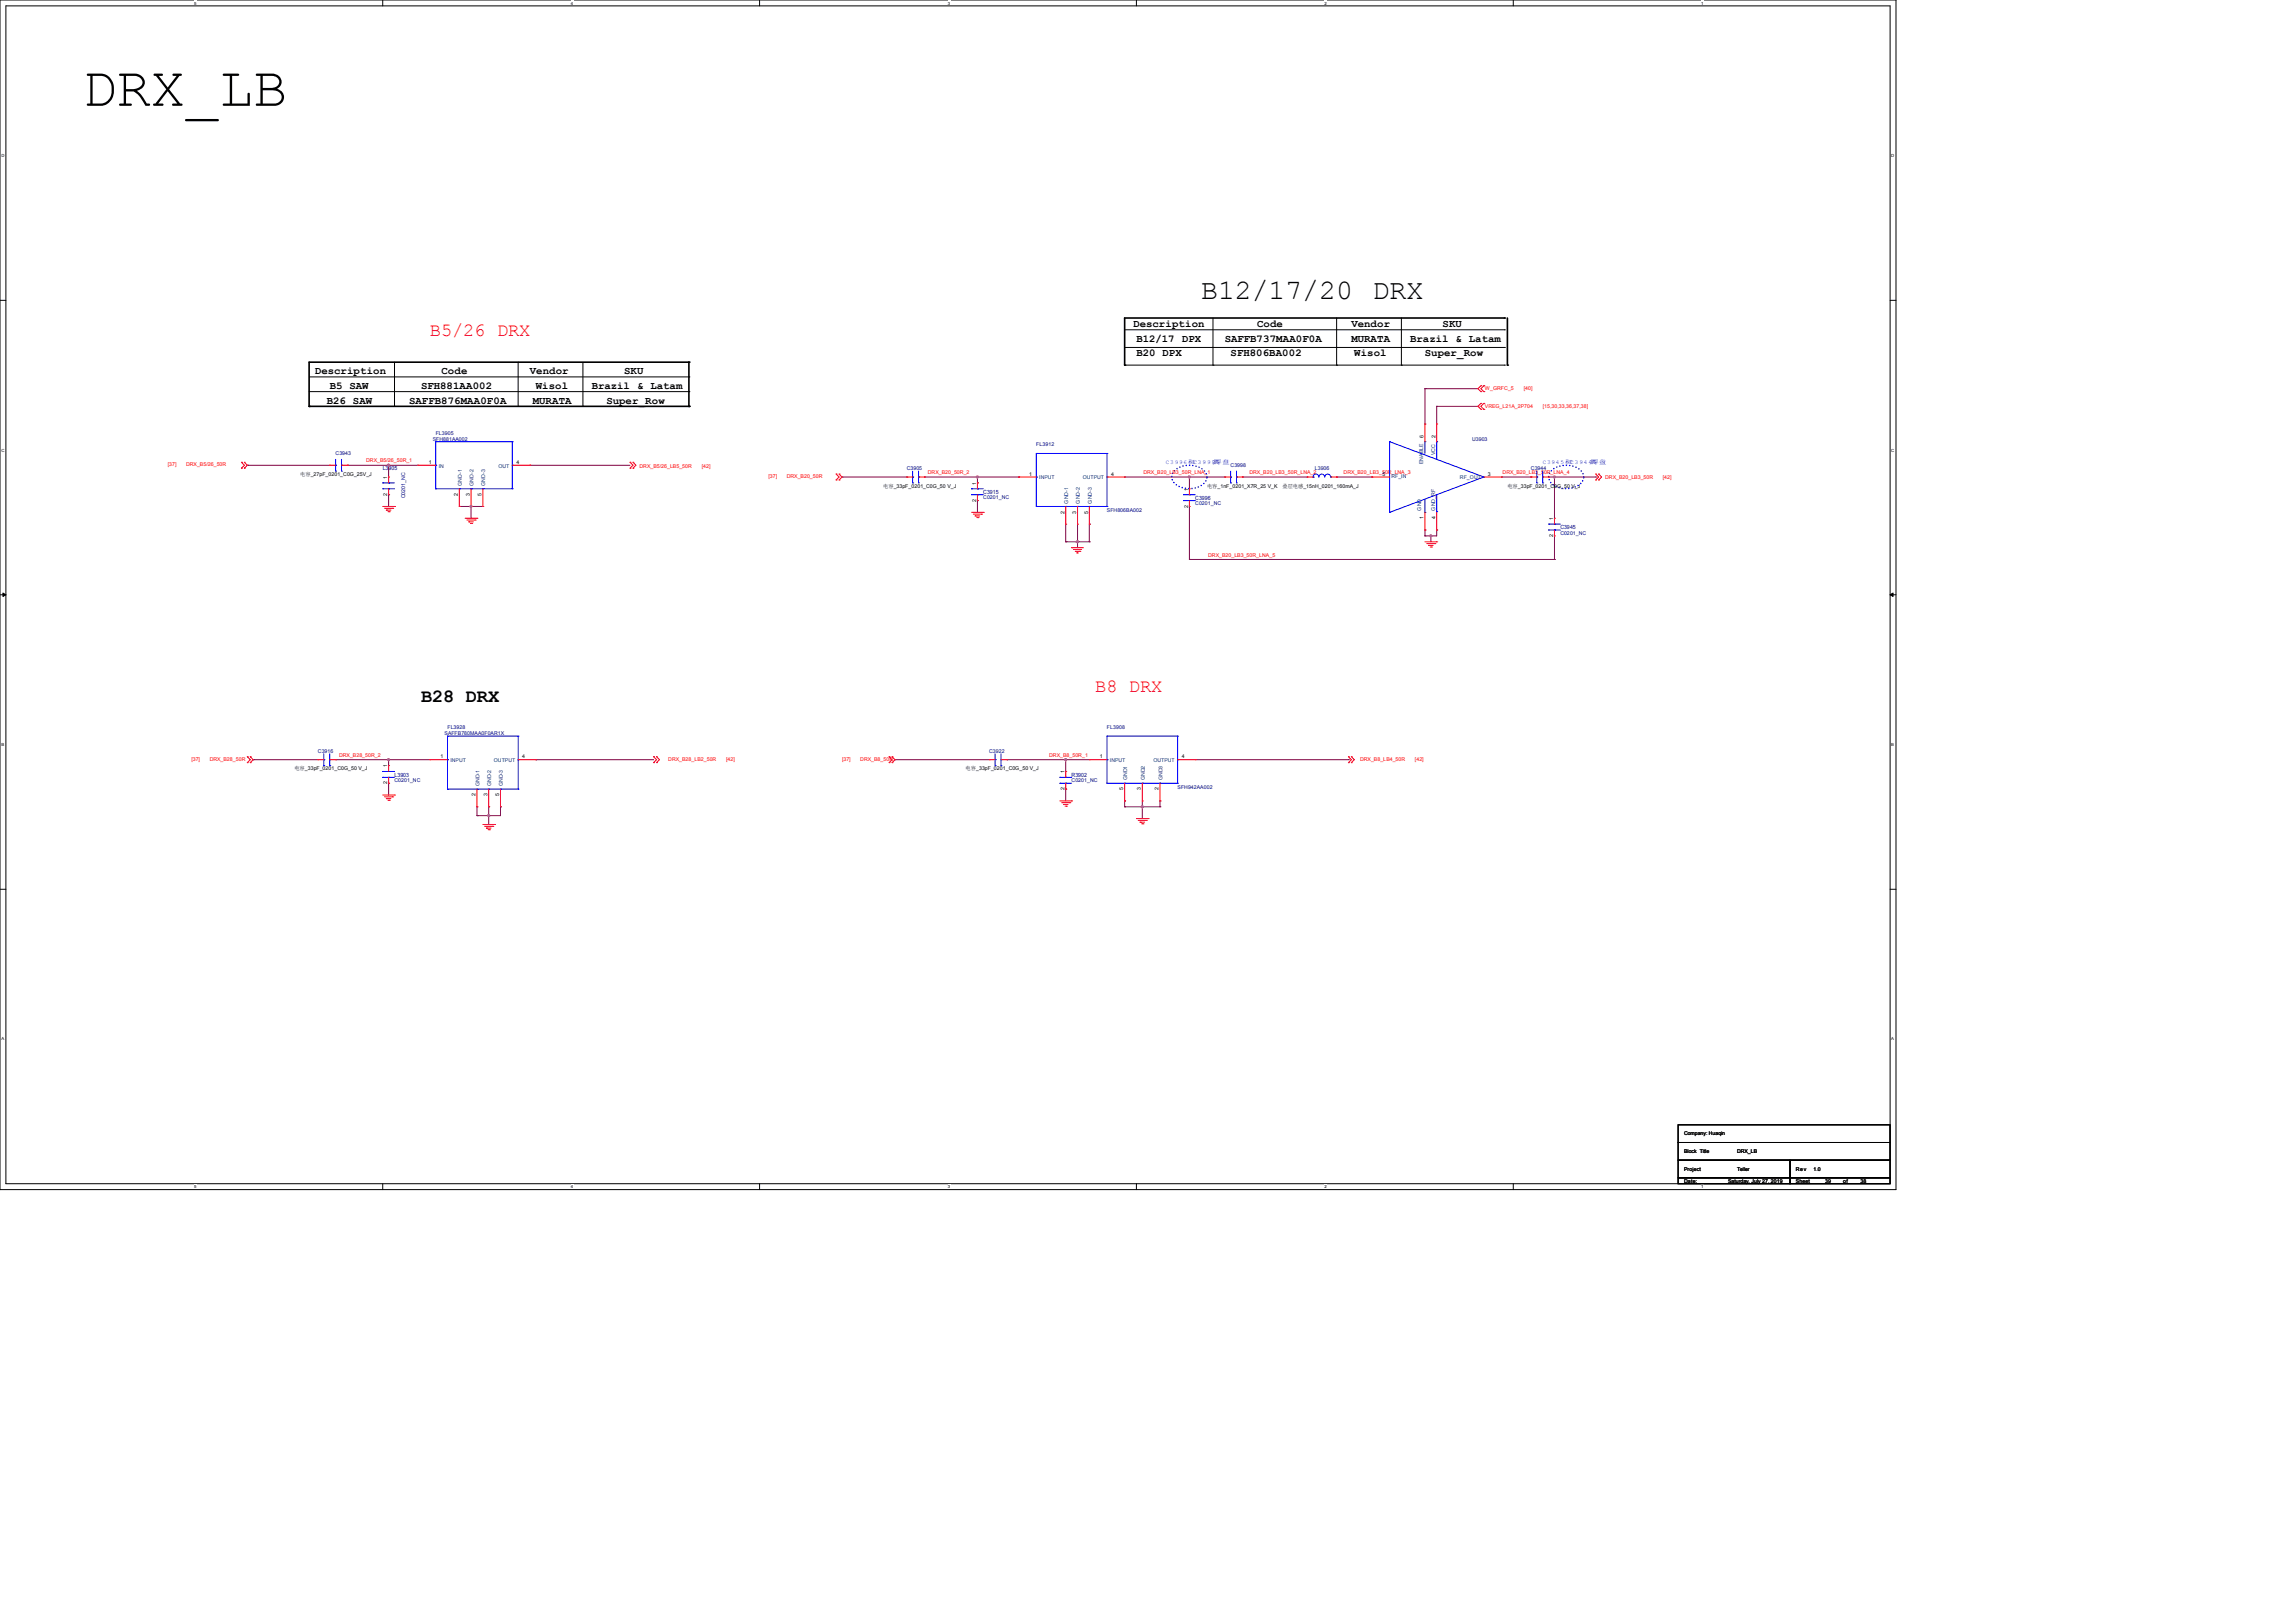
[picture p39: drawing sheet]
<svg xmlns="http://www.w3.org/2000/svg" width="297mm" height="210mm" viewBox="0 0 297 210" stroke-linecap="round" stroke-linejoin="round" font-family="sans-serif">
<defs><g id="words">
<text font-size="7.3" x="10.7" y="13.7">DRX_LB</text>
<g font-size="3.6">
<text x="155.4" y="38.7">B12/17/20</text>
<text x="177.6" y="38.7">DRX</text>
</g>
<g font-size="2.4" fill="#f00">
<text x="55.6" y="43.5">B5/26 DRX</text>
<text x="141.7" y="89.6">B8 DRX</text>
</g>
<text font-size="2.4" x="54.5" y="90.8">B28 DRX</text>
<g font-size="1.4">
<text x="146.7" y="42.3">Description</text>
<text x="147.1" y="44.2">B12/17 DPX</text>
<text x="147.1" y="46.1">B20 DPX</text>
<text x="158.5" y="44.2">SAFFB737MAA0F0A</text>
<text x="159.3" y="46.1">SFH806BA002</text>
<text x="162.7" y="42.3">Code</text>
<text x="174.9" y="42.3">Vendor</text>
<text x="174.9" y="44.2">MURATA</text>
<text x="175.3" y="46.1">Wisol</text>
<text x="182.5" y="44.2">Brazil &amp; Latam</text>
<text x="184.4" y="46.1">Super_Row</text>
<text x="186.7" y="42.3">SKU</text>
<text x="40.8" y="48.4">Description</text>
<text x="42.3" y="52.2">B26 SAW</text>
<text x="42.7" y="50.3">B5 SAW</text>
<text x="53" y="52.2">SAFFB876MAA0F0A</text>
<text x="54.5" y="50.3">SFH881AA002</text>
<text x="57.2" y="48.4">Code</text>
<text x="68.6" y="48.4">Vendor</text>
<text x="69" y="52.2">MURATA</text>
<text x="69.3" y="50.3">Wisol</text>
<text x="76.6" y="50.3">Brazil &amp; Latam</text>
<text x="78.5" y="52.2">Super_Row</text>
<text x="80.8" y="48.4">SKU</text>
</g>
<g font-size=".8" fill="#00f">
<text x="150.9" y="60">C3996和C 3</text>
<text x="155.6" y="60">9 9 8共</text>
<text x="157.2" y="60">焊盘</text>
<text x="199.6" y="60">C3945和C 3</text>
<text x="204.4" y="60">9 4 4共</text>
<text x="206" y="60">焊盘</text>
</g>
<g font-size=".7" fill="#f00">
<text x="192.2" y="52.8">VREG_L21A_2P704</text>
<text x="192.2" y="50.5">W_GRFC_5</text>
<text x="197.2" y="50.5">[40]</text>
<text x="199.6" y="52.8">[15,30,33,36,37,38]</text>
<text x="47.4" y="59.8">DRX_B5/26_50R_1</text>
<text x="21.7" y="60.3">[37]</text>
<text x="24.1" y="60.3">DRX_B5/26_50R</text>
<text x="82.8" y="60.5">DRX_B5/26_LB5_50R</text>
<text x="90.8" y="60.5">[42]</text>
<text x="99.4" y="61.9">[37]</text>
<text x="101.8" y="61.9">DRX_B20_50R</text>
<text x="120.1" y="61.4">DRX_B20_50R_2</text>
<text x="148" y="61.4">DRX_B20_LB3_50R_LNA_1</text>
<text x="161.7" y="61.4">DRX_B20_LB3_50R_LNA_2</text>
<text x="173.9" y="61.4">DRX_B20_LB3_50R_LNA_3</text>
<text x="194.5" y="61.4">DRX_B20_LB3_50R_LNA_4</text>
<text x="207.7" y="62">DRX_B20_LB3_50R</text>
<text x="215.2" y="62">[42]</text>
<text x="156.4" y="72">DRX_B20_LB3_50R_LNA_5</text>
<text x="24.8" y="98.4">[37]</text>
<text x="27.1" y="98.4">DRX_B28_50R</text>
<text x="43.9" y="97.9">DRX_B28_50R_2</text>
<text x="86.5" y="98.4">DRX_B28_LB2_50R</text>
<text x="94" y="98.4">[42]</text>
<text x="109" y="98.4">[37]</text>
<text x="111.3" y="98.4">DRX_B8_50R</text>
<text x="135.8" y="97.9">DRX_B8_50R_1</text>
<text x="176" y="98.4">DRX_B8_LB4_50R</text>
<text x="183.1" y="98.4">[42]</text>
</g>
<g font-size=".7" fill="#000080">
<text x="43.4" y="58.8">C3943</text>
<text x="56" y="57">SFH881AA002</text>
<text x="56.4" y="56.2">FL3905</text>
<text x="134.1" y="57.8">FL3912</text>
<text x="190.5" y="57">U3903</text>
<text x="49.5" y="60.9">L3905</text>
<text x="52.5" y="64.5" transform="rotate(-90 52.5 64.5)">C0201_NC</text>
<text x="117.3" y="60.8">C3905</text>
<text x="127.3" y="63.9">C3915</text>
<text x="127.3" y="64.6">C0201_NC</text>
<text x="154.7" y="64.7">C3996</text>
<text x="154.7" y="65.4">C0201_NC</text>
<text x="159.3" y="60.4">C3998</text>
<text x="170.2" y="60.8">L3906</text>
<text x="198.1" y="60.8">C3944</text>
<text x="143.3" y="66.3">SFH806BA002</text>
<text x="201.9" y="68.5">C3945</text>
<text x="201.9" y="69.2">C0201_NC</text>
<text x="57.5" y="95.1">SAFFB780MAA0F0AR1X</text>
<text x="57.9" y="94.3">FL3928</text>
<text x="143.3" y="94.3">FL3908</text>
<text x="41.1" y="97.4">C3916</text>
<text x="51.1" y="100.5">L3903</text>
<text x="51.1" y="101.2">C0201_NC</text>
<text x="128" y="97.4">C3922</text>
<text x="138.7" y="100.5">R3902</text>
<text x="138.7" y="101.2">C0201_NC</text>
<text x="152.4" y="102.1">SFH942AA002</text>
</g>
<g font-size=".7">
<text x="184.2" y="56.6" transform="rotate(-90 184.2 56.6)">6</text>
<text x="185.8" y="56.6" transform="rotate(-90 185.8 56.6)">2</text>
<text x="38.9" y="61.6">电容_27pF_0201_C0G_25V_J</text>
<text x="50.1" y="64.2" transform="rotate(-90 50.1 64.2)">2</text>
<text x="50.1" y="62" transform="rotate(-90 50.1 62)">1</text>
<text x="55.5" y="60">1</text>
<text x="59.3" y="64.2" transform="rotate(-90 59.3 64.2)">2</text>
<text x="60.8" y="64.2" transform="rotate(-90 60.8 64.2)">3</text>
<text x="62.3" y="64.2" transform="rotate(-90 62.3 64.2)">5</text>
<text x="66.8" y="60">4</text>
<text x="114.3" y="63.1">电容_33pF_0201_C0G_50 V_J</text>
<text x="126.3" y="64.9" transform="rotate(-90 126.3 64.9)">2</text>
<text x="126.3" y="62.7" transform="rotate(-90 126.3 62.7)">1</text>
<text x="133.2" y="61.6">1</text>
<text x="143.8" y="61.6">4</text>
<text x="153.8" y="65.7" transform="rotate(-90 153.8 65.7)">2</text>
<text x="153.8" y="63.5" transform="rotate(-90 153.8 63.5)">1</text>
<text x="156.2" y="63.1">电容_1nF_0201_X7R_25 V_K</text>
<text x="166" y="63.1">叠层电感_15nH_0201_160mA_J</text>
<text x="178.9" y="61.6">5</text>
<text x="192.6" y="61.6">3</text>
<text x="195.1" y="63.1">电容_33pF_0201_C0G_50 V_J</text>
<text x="137.8" y="66.4" transform="rotate(-90 137.8 66.4)">2</text>
<text x="139.3" y="66.4" transform="rotate(-90 139.3 66.4)">3</text>
<text x="140.8" y="66.4" transform="rotate(-90 140.8 66.4)">5</text>
<text x="184.2" y="67.2" transform="rotate(-90 184.2 67.2)">1</text>
<text x="185.8" y="67.2" transform="rotate(-90 185.8 67.2)">4</text>
<text x="201" y="69.5" transform="rotate(-90 201 69.5)">2</text>
<text x="201" y="67.3" transform="rotate(-90 201 67.3)">1</text>
<text x="38.1" y="99.7">电容_33pF_0201_C0G_50 V_J</text>
<text x="50.1" y="101.5" transform="rotate(-90 50.1 101.5)">2</text>
<text x="50.1" y="99.3" transform="rotate(-90 50.1 99.3)">1</text>
<text x="57" y="98.1">1</text>
<text x="67.6" y="98.1">4</text>
<text x="125" y="99.7">电容_33pF_0201_C0G_50 V_J</text>
<text x="137.8" y="100.1" transform="rotate(-90 137.8 100.1)">1</text>
<text x="142.3" y="98.1">1</text>
<text x="152.9" y="98.1">4</text>
<text x="61.6" y="103" transform="rotate(-90 61.6 103)">2</text>
<text x="63.1" y="103" transform="rotate(-90 63.1 103)">3</text>
<text x="64.6" y="103" transform="rotate(-90 64.6 103)">5</text>
<text x="137.8" y="102.3" transform="rotate(-90 137.8 102.3)">2</text>
<text x="145.4" y="102.3" transform="rotate(-90 145.4 102.3)">5</text>
<text x="147.7" y="102.3" transform="rotate(-90 147.7 102.3)">3</text>
<text x="149.9" y="102.3" transform="rotate(-90 149.9 102.3)">2</text>
<text x="217.9" y="146.9">Company: Huaqin</text>
<text x="217.9" y="149.2">Block Title</text>
<text x="224.8" y="149.2">DRX_LB</text>
<text x="217.9" y="151.5">Project</text>
<text x="217.9" y="153">Date:</text>
<text x="223.6" y="153">Saturday, July 27, 2019</text>
<text x="224.8" y="151.5">Teller</text>
<text x="232.4" y="151.5">Rev</text>
<text x="232.4" y="153">Sheet</text>
<text x="234.7" y="151.5">1.0</text>
<text x="236.2" y="153">39</text>
<text x="238.5" y="153">of</text>
<text x="240.8" y="153">38</text>
</g>
<g font-size=".7" fill="#004080">
<text x="185.7" y="58.9" transform="rotate(-90 185.7 58.9)">VCC</text>
<text x="56.8" y="60.5">IN</text>
<text x="59.8" y="62.9" transform="rotate(-90 59.8 62.9)">GND-1</text>
<text x="61.3" y="62.9" transform="rotate(-90 61.3 62.9)">GND-2</text>
<text x="62.8" y="62.9" transform="rotate(-90 62.8 62.9)">GND-3</text>
<text x="64.5" y="60.5">OUT</text>
<text x="134.5" y="62">INPUT</text>
<text x="138.2" y="65.2" transform="rotate(-90 138.2 65.2)">GND-1</text>
<text x="139.8" y="65.2" transform="rotate(-90 139.8 65.2)">GND-2</text>
<text x="140.1" y="62">OUTPUT</text>
<text x="141.3" y="65.2" transform="rotate(-90 141.3 65.2)">GND-3</text>
<text x="180.1" y="61.9">RF_IN</text>
<text x="184.2" y="60" transform="rotate(-90 184.2 60)">ENABLE</text>
<text x="188.9" y="62">RF_OUT</text>
<text x="183.9" y="66.1" transform="rotate(-90 183.9 66.1)">GND</text>
<text x="185.7" y="66.1" transform="rotate(-90 185.7 66.1)">GND_RF</text>
<text x="58.3" y="98.6">INPUT</text>
<text x="62" y="101.7" transform="rotate(-90 62 101.7)">GND-1</text>
<text x="63.6" y="101.7" transform="rotate(-90 63.6 101.7)">GND-2</text>
<text x="63.9" y="98.6">OUTPUT</text>
<text x="65.1" y="101.7" transform="rotate(-90 65.1 101.7)">GND-3</text>
<text x="143.6" y="98.6">INPUT</text>
<text x="145.9" y="101" transform="rotate(-90 145.9 101)">GND1</text>
<text x="148.1" y="101" transform="rotate(-90 148.1 101)">GND2</text>
<text x="149.3" y="98.6">OUTPUT</text>
<text x="150.4" y="101" transform="rotate(-90 150.4 101)">GND3</text>
</g>
<g font-size=".5">
<text x="25.1" y=".6">5</text>
<text x="73.9" y=".6">4</text>
<text x="122.6" y=".6">3</text>
<text x="171.4" y=".6">2</text>
<text x="220.2" y=".6">1</text>
<text x=".2" y="20.4">D</text>
<text x="244.7" y="20.4">D</text>
<text x=".2" y="58.4">C</text>
<text x="244.7" y="58.4">C</text>
<text x=".2" y="96.5">B</text>
<text x="244.7" y="96.5">B</text>
<text x=".2" y="134.6">A</text>
<text x="244.7" y="134.6">A</text>
<text x="25.1" y="153.8">5</text>
<text x="73.9" y="153.8">4</text>
<text x="122.6" y="153.8">3</text>
<text x="171.4" y="153.8">2</text>
<text x="220.2" y="153.8">1</text>
</g>
</g></defs>
<path d="M0 0h245.4v153.9h-245.4zM.8 .8h243.8v152.4h-243.8z" fill="none" stroke="#000" stroke-width=".13"/>
<g fill="#fff">
<path d="M25.1 .1h.3v.6h-.3z"/>
<path d="M25.1 153.2h.3v.6h-.3z"/>
</g>
<path d="M49.5 0v.8M49.5 153.2v.7" fill="none" stroke="#000" stroke-width=".13"/>
<g fill="#fff">
<path d="M73.9 .1h.3v.6h-.3z"/>
<path d="M73.9 153.2h.3v.6h-.3z"/>
</g>
<path d="M98.3 0v.8M98.3 153.2v.7" fill="none" stroke="#000" stroke-width=".13"/>
<g fill="#fff">
<path d="M122.7 .1h.3v.6h-.3z"/>
<path d="M122.7 153.2h.3v.6h-.3z"/>
</g>
<path d="M147.1 0v.8M147.1 153.2v.7" fill="none" stroke="#000" stroke-width=".13"/>
<g fill="#fff">
<path d="M171.4 .1h.3v.6h-.3z"/>
<path d="M171.4 153.2h.3v.6h-.3z"/>
</g>
<path d="M195.8 0v.8M195.8 153.2v.7" fill="none" stroke="#000" stroke-width=".13"/>
<g fill="#fff">
<path d="M220.2 .1h.3v.6h-.3z"/>
<path d="M220.2 153.2h.3v.6h-.3z"/>
<path d="M.2 19.8h.4v.6h-.4z"/>
<path d="M244.8 19.8h.4v.6h-.4z"/>
<path d="M.2 57.9h.4v.6h-.4z"/>
<path d="M244.8 57.9h.4v.6h-.4z"/>
</g>
<path d="M0 38.9h.8M244.6 38.9h.8" fill="none" stroke="#000" stroke-width=".13"/>
<g fill="#fff">
<path d="M.2 96h.4v.6h-.4z"/>
<path d="M244.8 96h.4v.6h-.4z"/>
</g>
<path d="M0 77h.8M244.6 77h.8" fill="none" stroke="#000" stroke-width=".13"/>
<path d="M.4 76.7l.4 .3-.4 .2zM244.6 77l.4-.3v.5z" fill="#000" stroke="#000" stroke-width=".13"/>
<g fill="#fff">
<path d="M.2 134.1h.4v.6h-.4z"/>
<path d="M244.8 134.1h.4v.6h-.4z"/>
</g>
<g fill="none" stroke="#000" stroke-width=".13">
<path d="M40 48.8h49.2M40 50.7h49.2M51.1 52.6h.1M51.1 46.9v5.7M67.1 52.6h.1M67.1 46.9v5.7M75.4 52.6h.1M75.4 46.9v5.7M89.2 48.8h.1M89.2 50.7h.1M145.5 47.2h49.2M145.5 45h49.2"/>
<path d="M145.5 42.7h49.2M157 47.2h.1M157 41.1v6.1M173 47.2h.1M173 41.1v6.1M181.4 47.2h.1M181.4 41.1v6.1M194.7 47.2h.1M194.7 45h.1M194.7 42.7h.1M0 115.1h.8M244.6 115.1h.8"/>
<path d="M217.2 145.5h27.4v2.3h-27.4zM217.2 147.8h27.4v2.3h-27.4zM217.2 150.1h14.4v2.3h-14.4zM217.2 152.4h14.4v.8h-14.4zM231.6 152.4h13v.8h-13zM231.6 150.1h13v2.3h-13z"/>
</g>
<path d="M40 52.6h.1M40 52.6h49.2M89.2 46.9h-49.2v5.7M89.2 46.9h.1M89.2 52.6h.1M89.2 46.9v5.7M145.5 47.2h.1M194.7 41.1h-49.2v6.1M194.7 41.1h.1M195.1 47.2h.1M195.1 41.1v6.1" fill="none" stroke="#000" stroke-width=".21"/>
<path d="M151.9 60.9a2.95 2.95 0 0 1 4 0 1.15 1.15 0 0 1-.4 1.9 3 3 0 0 1-3.6-.3 1.09 1.09 0 0 1 0-1.6zM200.7 60.9a2.95 2.95 0 0 1 3.9 0 1.15 1.15 0 0 1-.3 1.9 3 3 0 0 1-3.6-.3 1.09 1.09 0 0 1 0-1.6z" fill="none" stroke="#00f" stroke-width=".21" stroke-dasharray="0 .4"/>
<g fill="none" stroke="#800040" stroke-width=".13">
<path d="M184.4 50.3h.1M184.4 50.3v4.6M184.4 50.3h6.9M185.9 52.6h.1M185.9 52.6v2.3M185.9 52.6h5.4M191.3 52.6h.1M32 60.2h10.7M32 60.2h.1M45 60.2h9.1M45 60.2h.1M50.3 60.2h.1"/>
<path d="M50.3 64h.1M50.3 60.2v1.5M50.3 64v1.5M59.4 65.5h.1M59.4 65.5h3.1M61 65.5h.1M61 65.5v1.6M68.6 60.2h.1M68.6 60.2h12.9M109 61.7h.1M109 61.7h8.3M119.6 61.7h.1"/>
<path d="M119.6 61.7h12.2M126.5 62.5h.1M126.5 64.8h.1M126.5 61.7v.8M126.5 64.8v1.5M131.8 61.7h.1M137.9 70.1h.1M137.9 70.1h3.1M137.9 67.8v2.3M139.4 70.1h.1M139.4 67.8v3.1M141 70.1h.1"/>
<path d="M141 67.8h.1M141 67.8v2.3M145.5 61.7h13M153.9 72.4h47.3M153.9 61.7h.1M153.9 72.4h.1M153.9 61.7v1.5M153.9 65.5v6.9M160.8 61.7h8.4M160.8 61.7h.1M173 61.7h4.5M173 61.7h.1"/>
<path d="M184.4 68.6h.1M184.4 69.3h.1M184.4 68.6v.7M185.2 69.3h.1M185.2 69.3v.8M185.9 68.6h.1M185.9 68.6v.7h-1.5M194.3 61.7h3.8M198.1 61.7h.1M200.4 61.7h6.1M201.2 61.7h.1M201.2 72.4h.1"/>
<path d="M201.2 61.7v5.4M201.2 69.3v3.1M206.5 61.7h.1M32.8 98.3h.1M32.8 98.3h8.3M43.4 98.3h12.2M43.4 98.3h.1M50.3 98.3h.1M50.3 98.3v.8M69.3 98.3h15.3M69.3 98.3h.1M115.8 98.3h12.2"/>
<path d="M115.8 98.3h.1M130.3 98.3h.1M130.3 98.3h10.7M137.9 98.3h.1M137.9 98.3v1.5M154.7 98.3h19.8M174.5 98.3h.1M50.3 101.3h.1M50.3 101.3v1.6M61.7 105.5h.1M61.7 104.4h.1M61.7 104.4v1.1"/>
<path d="M63.2 105.5h.1M63.2 104.4h.1M63.2 104.4v2.3M64.8 104.4h.1M64.8 104.4v1.1h-3.1M137.9 102.1h.1M137.9 102.1v1.5M145.5 103.6h.1M145.5 104.4h.1M145.5 103.6v.8M145.5 104.4h4.6M147.8 104.4h.1"/>
<path d="M147.8 103.6v2.3M150.1 104.4h.1M150.1 103.6h.1M150.1 103.6v.8"/>
</g>
<g fill="#f0f" stroke="#f0f" stroke-width=".13">
<circle cx="126.5" cy="61.7" r=".14"/>
<circle cx="50.3" cy="60.2" r=".14"/>
<circle cx="137.9" cy="98.3" r=".14"/>
<circle cx="147.8" cy="104.4" r=".14"/>
<circle cx="60.9" cy="65.5" r=".14"/>
<circle cx="50.3" cy="98.3" r=".14"/>
<circle cx="63.2" cy="105.5" r=".14"/>
<circle cx="153.9" cy="61.7" r=".14"/>
<circle cx="185.2" cy="69.3" r=".14"/>
<circle cx="201.2" cy="61.7" r=".14"/>
<circle cx="139.4" cy="70.1" r=".14"/>
</g>
<g fill="none" stroke="#f00" stroke-width=".13">
<path d="M31.2 59.8h.1M31.2 59.8l.4 .4-.4 .4M31.6 59.8h.1M31.6 59.8l.4 .4-.4 .4M81.5 59.8h.1M81.5 59.8l.4 .4-.4 .4M81.9 59.8h.1M81.9 59.8l.4 .4-.4 .4M184.4 54.9h.1M184.4 54.9v2.2M185.9 54.9h.1M185.9 54.9v2.2"/>
<path d="M191.6 52.2l-.3 .4 .3 .4M191.6 49.9l-.3 .4 .3 .4M191.6 52.2h.1M191.6 53h.1M191.6 49.9h.1M191.6 50.7h.1M192 52.2l-.4 .4 .4 .4M192 49.9l-.4 .4 .4 .4M192 53h.1M192 52.2h.1M192 50.7h.1M192 49.9h.1"/>
<path d="M31.2 60.6h.1M31.6 60.6h.1M42.7 60.2h.1M42.7 60.2h.7M44.2 60.2h.8M45 60.2h.1M49.5 65.5h1.6M49.8 65.8h1M50 66h.6M50 66h.1M50.2 66.2h.2M50.3 61.7h.1"/>
<path d="M50.3 64h.1M50.3 61.7v.8M50.3 63.2v.8M50.4 66.2h.1M50.8 65.8h.1M51.1 65.5h.1M54.1 60.2h2.3M54.1 60.2h.1M59.4 65.5h.1M59.4 63.2v2.3M60.2 67.1h1.5M60.4 67.3h1.1"/>
<path d="M60.7 67.5h.6M60.7 67.5h.1M60.9 67.7h.1M61 65.5h.1M61 63.2v2.3M61 67.7h.1M61.5 67.3h.1M61.7 67.1h.1M62.5 65.5h.1M62.5 63.2v2.3M66.3 60.2h2.3M68.6 60.2h.1"/>
<path d="M81.5 60.6h.1M81.9 60.6h.1M108.2 61.3l.4 .4-.4 .4M108.2 62.1h.1M108.2 61.3h.1M108.6 61.3h.1M108.6 62.1h.1M108.6 61.3l.4 .4-.4 .4M117.3 61.7h.8M117.3 61.7h.1M118.9 61.7h.7M119.6 61.7h.1"/>
<path d="M125.7 66.3h1.6M126 66.5h1M126.2 66.8h.6M126.2 66.8h.1M126.4 67h.2M126.5 62.5h.1M126.5 64.8h.1M126.5 62.5v.7M126.5 64v.8M126.6 67h.1M127 66.5h.1M127.3 66.3h.1"/>
<path d="M131.8 61.7h.1M131.8 61.7h2.3M137.9 67.8h.1M137.9 65.5v2.3M138.7 70.9h.1M138.7 70.9h1.5M138.9 71.1h.1M138.9 71.1h1.1M139.1 71.3h.6M139.4 71.5h.1M139.4 67.8h.1M139.4 65.5v2.3"/>
<path d="M139.7 71.3h.1M141 67.8h.1M141 65.5v2.3M143.3 61.7h2.2M145.5 61.7h.1M153.9 63.2h.1M153.9 65.5h.1M153.9 63.2v.8M153.9 64.8v.7M158.5 61.7h.1M158.5 61.7h.8M160 61.7h.8"/>
<path d="M160.8 61.7h.1M169.2 61.7h.1M169.2 61.7h.7M172.2 61.7h.8M173 61.7h.1M177.5 61.7h.1M177.5 61.7h2.3M184.4 68.6h.1M184.4 70.1h1.5M184.4 66.3v2.3M184.6 70.3h1.1M184.9 70.6h.6"/>
<path d="M184.9 70.6h.1M185.1 70.8h.2M185.3 70.8h.1M185.7 70.3h.1M185.9 70.1h.1M185.9 68.6h.1M185.9 66.3v2.3M192 61.7h2.3M194.3 61.7h.1M198.1 61.7h.1M198.1 61.7h.8M199.6 61.7h.8"/>
<path d="M200.4 61.7h.1M201.2 67.1h.1M201.2 69.3h.1M201.2 67.1v.7M201.2 68.6v.7M206.5 61.3h.1M206.5 62.1h.1M206.5 61.3l.4 .4-.4 .4M206.9 61.3h.1M206.9 62.1h.1M206.9 61.3l.4 .4-.4 .4M32 98.7h.1"/>
<path d="M32 97.9h.1M32 97.9l.4 .4-.4 .4M32.4 97.9l.4 .4-.4 .4M32.4 97.9h.1M32.4 98.7h.1M41.1 98.3h.1M41.1 98.3h.8M42.7 98.3h.7M43.4 98.3h.1M50.3 99.1h.1M50.3 99.1v.7M55.6 98.3h.1"/>
<path d="M55.6 98.3h2.3M67.1 98.3h2.2M69.3 98.3h.1M84.6 98.7h.1M84.6 97.9h.1M84.6 97.9l.4 .4-.4 .4M85 98.7h.1M85 97.9h.1M85 97.9l.3 .4-.3 .4M115.1 97.9l.3 .4-.3 .4M115.1 98.7h.1M115.1 97.9h.1"/>
<path d="M115.4 97.9h.1M115.4 98.7h.1M115.4 97.9l.4 .4-.4 .4M128 98.3h.1M128 98.3h.8M129.5 98.3h.8M130.3 98.3h.1M137.9 99.8h.1M137.9 99.8v.8M141 98.3h2.3M141 98.3h.1M152.4 98.3h2.3"/>
<path d="M154.7 98.3h.1M174.5 97.9l.4 .4-.4 .4M174.5 98.7h.1M174.5 97.9h.1M174.9 97.9l.4 .4-.4 .4M174.9 98.7h.1M174.9 97.9h.1M49.5 102.9h1.6M49.8 103.1h1M50 103.3h.6M50 103.3h.1M50.2 103.5h.2"/>
<path d="M50.3 101.3h.1M50.3 100.6v.7M50.4 103.5h.1M50.8 103.1h.1M51.1 102.9h.1M61.7 104.4h.1M61.7 102.1v2.3M62.5 106.7h1.5M62.7 106.9h1.1M62.9 107.1h.6M62.9 107.1h.1M63.2 107.4h.1"/>
<path d="M63.2 104.4h.1M63.2 102.1v2.3M63.3 107.4h.1M63.8 106.9h.1M64 106.7h.1M64.8 104.4h.1M64.8 102.1v2.3M137.2 103.6h1.5M137.4 103.9h1.1M137.6 104.1h.6M137.6 104.1h.1M137.8 104.3h.2"/>
<path d="M137.9 102.1h.1M137.9 101.3v.8M138 104.3h.1M138.5 103.9h.1M138.7 103.6h.1M145.5 103.6h.1M145.5 101.3v2.3M147.1 105.9h1.5M147.3 106.2h1.1M147.5 106.4h.6M147.5 106.4h.1M147.7 106.6h.2"/>
<path d="M147.8 103.6h.1M147.8 101.3v2.3M147.9 106.6h.1M148.4 106.2h.1M148.6 105.9h.1M150.1 103.6h.1M150.1 101.3v2.3"/>
</g>
<g fill="none" stroke="#00f" stroke-width=".13">
<path d="M43.4 59.4v1.6M44.2 59.4v1.6M56.4 57.1h.1M56.4 57.1v6.1M56.4 57.1h9.9M66.3 57.1h.1M66.3 57.1v6.1M134.1 58.7h.1M134.1 58.7h9.2M134.1 58.7v6.8M143.3 58.7h.1M143.3 58.7v6.8"/>
<path d="M179.8 57.1h.1M179.8 57.1v9.2M179.8 57.1l12.2 4.6M184.4 57.1h.1M184.4 57.1v1.6M185.9 57.1h.1M185.9 57.1v2.3M43.4 60.2h.1M43.4 61h.1M44.2 61h.1M44.2 60.2h.1M49.5 62.5h.1"/>
<path d="M49.5 63.2h.1M49.5 62.5h1.6M49.5 63.2h1.6M50.3 62.5h.1M50.3 63.2h.1M56.4 60.2h.1M56.4 63.2h.1M56.4 63.2h9.9M59.4 63.2h.1M61 63.2h.1M62.5 63.2h.1M66.3 60.2h.1"/>
<path d="M66.3 63.2h.1M118.1 61.7h.1M118.1 62.5h.1M118.1 61v1.5M118.9 62.5h.1M118.9 61.7h.1M118.9 61v1.5M125.7 63.2h.1M125.7 64h.1M125.7 63.2h1.6M125.7 64h1.6M126.5 63.2h.1"/>
<path d="M126.5 64h.1M134.1 65.5h9.2M134.1 61.7h.1M134.1 65.5h.1M137.9 65.5h.1M139.4 65.5h.1M141 65.5h.1M143.3 61.7h.1M143.3 65.5h.1M153.2 64h.1M153.2 64.8h.1M153.2 64h1.5"/>
<path d="M153.2 64.8h1.5M153.9 64h.1M153.9 64.8h.1M159.3 61.7h.1M159.3 62.5h.1M159.3 61v1.5M160 62.5h.1M160 61.7h.1M160 61v1.5M169.9 61.7h.1M169.9 61.7a.37 .37 0 0 1 .4-.4 .37 .37 0 0 1 .4 .4M170.7 61.7a.37 .37 0 0 1 .4-.4 .37 .37 0 0 1 .3 .4 .38 .38 0 0 1 .4-.4 .38 .38 0 0 1 .4 .4"/>
<path d="M172.2 61.7h.1M179.8 66.3h.1M184.4 66.3h.1M184.4 64.6v1.7M185.9 66.2h.1M185.9 64v2.2M192 61.7h.1M192 61.7l-12.2 4.6M198.9 61.7h.1M198.9 62.5h.1M198.9 61v1.5M199.6 62.5h.1"/>
<path d="M199.6 61.7h.1M199.6 61v1.5M200.4 67.8h.1M200.4 68.6h.1M200.4 67.8h1.5M200.4 68.6h1.5M201.2 67.8h.1M201.2 68.6h.1M41.9 98.3h.1M41.9 99.1h.1M41.9 97.5v1.6M42.7 99.1h.1"/>
<path d="M42.7 98.3h.1M42.7 97.5v1.6M49.5 99.8h.1M49.5 99.8h1.6M50.3 99.8h.1M57.9 98.3h.1M57.9 95.2h.1M57.9 95.2h9.2M57.9 95.2v6.9M67.1 98.3h.1M67.1 95.2h.1M67.1 95.2v6.9"/>
<path d="M128.8 98.3h.1M128.8 99.1h.1M128.8 97.5v1.6M129.5 99.1h.1M129.5 98.3h.1M129.5 97.5v1.6M143.3 98.3h.1M143.3 95.2h.1M143.3 95.2h9.1M143.3 95.2v6.1M152.4 98.3h.1M152.4 95.2h.1"/>
<path d="M152.4 95.2v6.1M49.5 100.6h.1M49.5 100.6h1.6M50.3 100.6h.1M57.9 102.1h9.2M57.9 102.1h.1M61.7 102.1h.1M63.2 102.1h.1M64.8 102.1h.1M67.1 102.1h.1M137.2 100.6h.1M137.2 101.3h.1"/>
<path d="M137.2 100.6h1.5M137.2 101.3h1.5M137.9 100.6h.1M137.9 101.3h.1M143.3 101.3h.1M143.3 101.3h9.1M145.5 101.3h.1M147.8 101.3h.1M150.1 101.3h.1M152.4 101.3h.1"/>
</g>
<use href="#words"/>
</svg>
